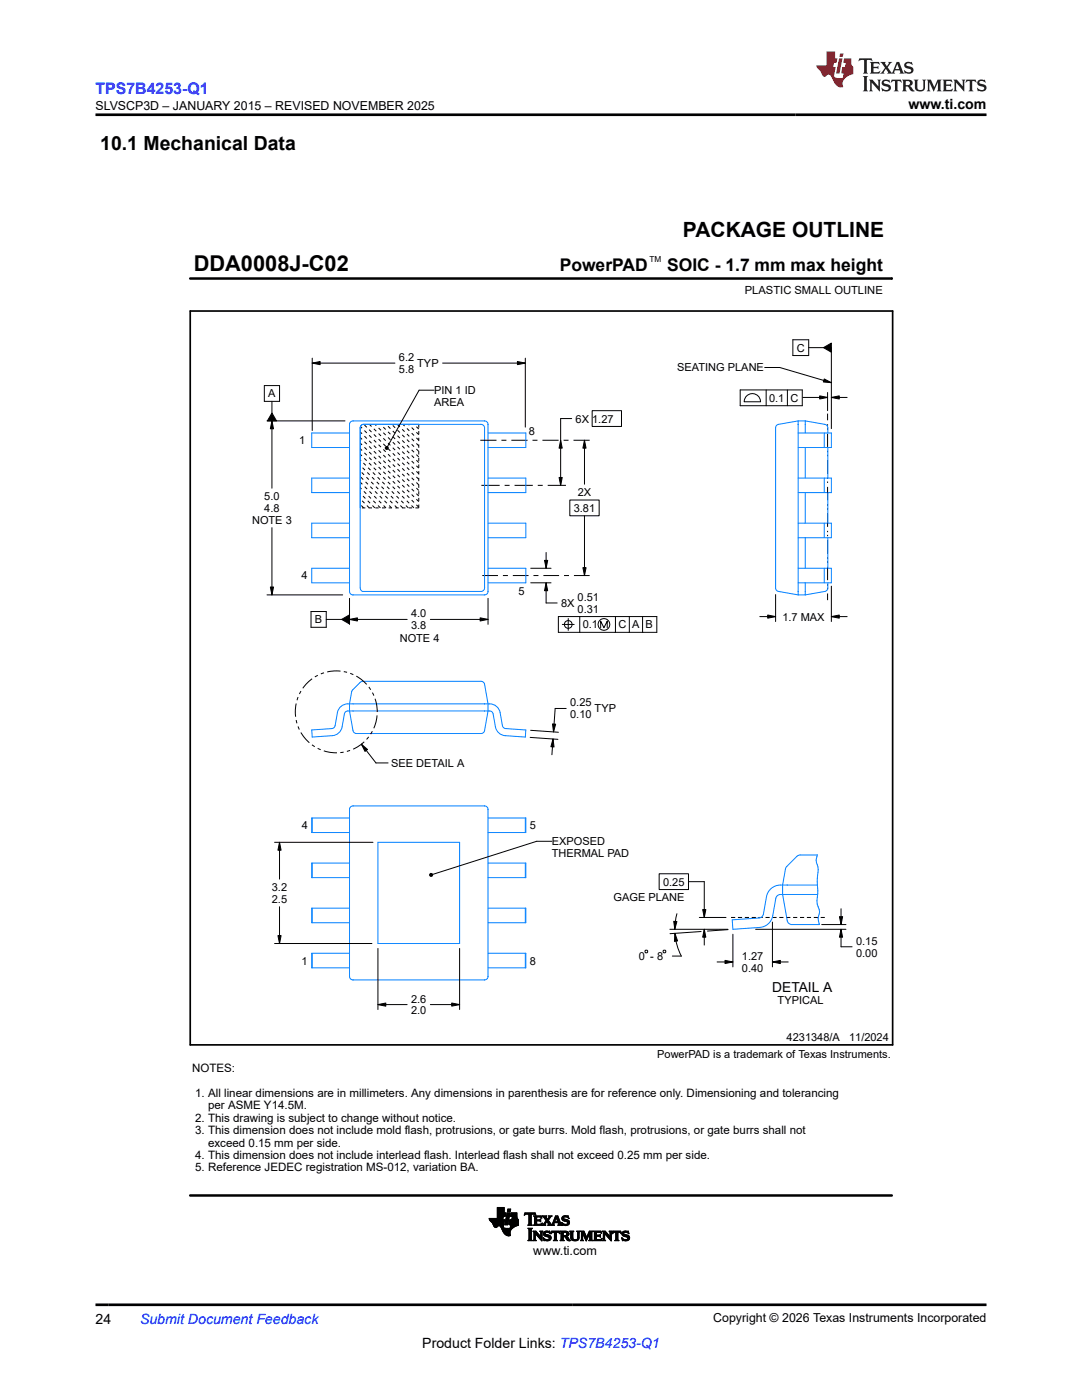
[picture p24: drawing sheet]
<svg xmlns="http://www.w3.org/2000/svg" width="216mm" height="279mm" viewBox="0 0 216 279" stroke-linecap="round" stroke-linejoin="round" font-family="sans-serif">
<defs><g id="words">
<text font-size="4.4" x="38.7" y="54">DDA0008J-C02</text>
<text font-size="4.2" x="136.3" y="47.3">PACKAGE OUTLINE</text>
<text font-size="3.9" x="20" y="29.9">10.1 Mechanical Data</text>
<g font-size="3.5">
<text x="111.7" y="54">PowerPAD</text>
<text x="133.1" y="54">SOIC - 1.7 mm max height</text>
</g>
<text font-size="3.2" fill="#00f" x="19" y="18.7">TPS7B4253-Q1</text>
<g font-size="2.8">
<text x="181.3" y="21.8">www.ti.com</text>
<text x="19" y="264.2">24</text>
<text x="84.3" y="269">Product Folder Links: TPS7B4253-Q1</text>
</g>
<text font-size="2.8" fill="#00f" x="27.9" y="264.2">Submit Document Feedback</text>
<text font-size="2.7" x="154.1" y="198">DETAIL A</text>
<g font-size="2.5">
<text x="19" y="21.9">SLVSCP3D – JANUARY 2015 – REVISED NOVEMBER 2025</text>
<text x="106.4" y="250.4">www.ti.com</text>
<text x="142.3" y="263.9">Copyright © 2026 Texas Instruments Incorporated</text>
</g>
<g font-size="2.3">
<text x="38.3" y="213.9">NOTES:</text>
<text x="39" y="218.9">1. All linear dimensions are in millimeters. Any dimensions in parenthesis are for reference only. Dimensioning and tolerancing</text>
<text x="41.5" y="221.4">per ASME Y14.5M.</text>
<text x="39" y="223.9">2. This drawing is subject to change without notice.</text>
<text x="39" y="226.3">3. This dimension does not include mold flash, protrusions, or gate burrs. Mold flash, protrusions, or gate burrs shall not</text>
<text x="39" y="233.8">5. Reference JEDEC registration MS-012, variation BA.</text>
<text x="39" y="231.3">4. This dimension does not include interlead flash. Interlead flash shall not exceed 0.25 mm per side.</text>
<text x="41.5" y="228.8">exceed 0.15 mm per side.</text>
</g>
<g font-size="2.2">
<text x="148.6" y="58.7">PLASTIC SMALL OUTLINE</text>
<text x="159" y="70.2">C</text>
<text x="79.6" y="72.1">6.2</text>
<text x="79.6" y="74.4">5.8</text>
<text x="83.3" y="73.3">TYP</text>
<text x="135.1" y="74.1">SEATING PLANE</text>
<text x="53.5" y="79.3">A</text>
<text x="86.6" y="78.7">PIN 1 ID</text>
<text x="86.6" y="81">AREA</text>
<text x="153.5" y="80.2">0.1</text>
<text x="157.7" y="80.2">C</text>
<text x="59.7" y="88.5">1</text>
<text x="105.5" y="86.9">8</text>
<text x="114.9" y="84.3">6X</text>
<text x="118.2" y="84.3">1.27</text>
<text x="52.7" y="99.8">5.0</text>
<text x="115.3" y="99">2X</text>
<text x="50.3" y="104.5">NOTE 3</text>
<text x="52.7" y="102.2">4.8</text>
<text x="114.5" y="102.1">3.81</text>
<text x="60.1" y="115.6">4</text>
<text x="103.5" y="118.7">5</text>
<text x="115.3" y="119.9">0.51</text>
<text x="62.8" y="124.4">B</text>
<text x="82" y="123.2">4.0</text>
<text x="82" y="125.6">3.8</text>
<text x="112" y="121.1">8X</text>
<text x="115.3" y="122.3">0.31</text>
<text x="116.3" y="125.4">0.1</text>
<text x="123.4" y="125.4">C</text>
<text x="126.2" y="125.4">A</text>
<text x="128.8" y="125.4">B</text>
<text x="156.1" y="123.8">1.7 MAX</text>
<text x="79.8" y="128.2">NOTE 4</text>
<text x="113.8" y="141">0.25</text>
<text x="113.8" y="143.4">0.10</text>
<text x="118.7" y="142.2">TYP</text>
<text x="78.1" y="153.1">SEE DETAIL A</text>
<text x="60.2" y="165.5">4</text>
<text x="105.8" y="165.4">5</text>
<text x="110.1" y="168.7">EXPOSED</text>
<text x="110.1" y="171">THERMAL PAD</text>
<text x="54.2" y="177.8">3.2</text>
<text x="122.4" y="179.9">GAGE PLANE</text>
<text x="132.3" y="176.7">0.25</text>
<text x="54.2" y="180.2">2.5</text>
<text x="127.5" y="191.6">0 - 8</text>
<text x="148" y="191.6">1.27</text>
<text x="170.8" y="188.6">0.15</text>
<text x="170.8" y="190.9">0.00</text>
<text x="60.2" y="192.5">1</text>
<text x="105.7" y="192.5">8</text>
<text x="148" y="193.9">0.40</text>
<text x="82" y="200.1">2.6</text>
<text x="82" y="202.5">2.0</text>
<text x="155.2" y="200.4">TYPICAL</text>
<text x="157" y="207.7">4231348/A</text>
<text x="169.4" y="207.7">11/2024</text>
<text x="131.1" y="211.2">PowerPAD is a trademark of Texas Instruments.</text>
</g>
<text font-size="1.6" x="129.6" y="52.3">TM</text>
</g></defs>
<g fill="none" stroke="#0080ff" stroke-width=".2">
<path d="M69.7 84.7h.1M69.7 86.4h-7.5v2.9h7.5M69.7 95.4h-7.5v2.9h7.5M69.7 84.7v33.3M70.4 84l-.5 .2-.2 .5M70.4 84h.1M70.4 84h26.3M72.1 84.9l.3-.2h23.6l.6 .3 .1 .4v32l-.3 .5-.4 .1h-23.6l-.3-.2-.2-.5v-31.9zM72.6 84.7l-.5 .2-.2 .5M96.7 84h.1M96.7 84l.5 .2 .2 .5M97.4 84.7h.1"/>
<path d="M97.4 95.4h7.5v2.9h-7.5M97.4 86.4h7.5v2.9h-7.5M97.4 84.7v33.3M159.3 84l-4 .7a.71 .71 0 0 0-.5 .7v31.9a.71 .71 0 0 0 .5 .7l4 .7M159.3 84.7h.1M159.3 95.4h6.6v2.9h-6.6M159.3 86.4h6.6v2.9h-6.6M159.3 84h1.4M159.3 84v34.7M160.7 84l3.9 .7a.71 .71 0 0 1 .6 .7v1M160.7 84v2.4M160.7 89.3v6.1"/>
<path d="M160.7 98.3v6.1M164.5 86.4v2.9M164.5 95.4v2.9M165.2 89.3v6.1M165.2 98.3v6.1M69.7 118h.1M69.7 104.4h-7.5v2.9h7.5M69.7 113.4h-7.5v2.9h7.5M69.7 118l.3 .5 .4 .2M70.4 118.7h.1M70.4 118.7h26.3M96.7 118.7h.1"/>
<path d="M97.4 118h.1M97.4 118l-.2 .5-.5 .2M97.4 113.4h7.5v2.9h-7.5M97.4 104.4h7.5v2.9h-7.5M159.3 118h.1M159.3 118.7h1.4M159.3 113.4h6.6v2.9h-6.6M159.3 104.4h6.6v2.9h-6.6M160.7 107.3v6.1M160.7 116.3v2.4M164.5 104.4v2.9M164.5 113.4v2.9"/>
<path d="M165.2 116.3v1a.71 .71 0 0 1-.6 .7l-3.9 .7M165.2 107.3v6.1M70.4 137.7l1.5-1.5 .5-.2h23.6a.71 .71 0 0 1 .7 .6 14.5 14.5 0 0 1-.3 9.6l-.4 .2h-24.9a.71 .71 0 0 1-.7-.6l-.7-3.9v-1.4l.5-2.4zM62.2 145.7l4-.3a.71 .71 0 0 0 .7-.6l.4-2.6a2.13 2.13 0 0 1 2.1-1.7h28.3a2.13 2.13 0 0 1 2.1 1.7l.5 2.6a.71 .71 0 0 0 .6 .6l4 .3-.1 1.4-4-.3a2.13 2.13 0 0 1-1.9-1.7l-.5-2.6a.71 .71 0 0 0-.7-.6h-28.3a.71 .71 0 0 0-.7 .6l-.4 2.6a2.13 2.13 0 0 1-2 1.7l-4 .3zM70.4 140.5h.1M96.7 140.5h.1M62.2 163.2v3h7.5M62.2 163.2h7.5M62.3 163.2v3M62.3 172.2v3M69.7 172.2h-7.5v3h7.5M69.9 161.1l.5-.3h26.3l.6 .4 .1 .3v33.4l-.3 .5-.4 .2h-26.3l-.5-.4-.2-.3v-33.4z"/>
<path d="M75.4 168.1h16.3v20.2h-16.3zM97.4 163.2h7.5v3h-7.5M97.4 172.2h7.5v3h-7.5M104.8 163.2v3M104.8 172.2v3M157.1 176.6h.1M163.1 176.6h-7.4a2.84 2.84 0 0 0-2.8 2.4l-.6 3.4a.94 .94 0 0 1-.8 .8l-5.4 .4 .1 1.9 5.4-.4a2.83 2.83 0 0 0 2.6-2.3l.6-3.5a.95 .95 0 0 1 .9-.8h7.5M163.1 176.6v-1.9a4.8 4.8 0 0 0-.3-3l.3-1.1-3.7 .1-.4 .2-2.1 2.2a10.4 10.4 0 0 0-.7 5.4l.9 5.2a.94 .94 0 0 0 .9 .8h5.5v-.2a2.87 2.87 0 0 1 0-2.3v-.5a4 4 0 0 1-.3-3.1l-.1-1.2M163.1 176.6v.6M62.3 181.2v3M62.3 190.2v3M69.7 181.2h-7.5v3h7.5"/>
<path d="M69.7 190.2h-7.5v3h7.5M97.4 181.2h7.5v3h-7.5M97.4 190.2h7.5v3h-7.5M104.8 181.2v3M104.8 190.2v3"/>
</g>
<g fill="none" stroke="#000" stroke-width=".2" stroke-dasharray=".7 .7" stroke-linecap="butt">
<path d="M83.6 99l-11.7-11.7M83.6 97.9l-11.7-11.7M83.6 96.8l-11.7-11.7M83.6 95.7l-11-11M83.6 94.5l-9.9-9.8M83.6 93.4l-8.8-8.7M83.6 92.3l-7.7-7.6M83.6 91.2l-6.6-6.5M83.6 90.1l-5.4-5.4M83.6 89l-4.3-4.3M83.6 87.9l-3.2-3.2M83.6 86.7l-2.1-2"/>
<path d="M83.6 85.6l-1-.9M72.6 101.4l-.7-.7M73.7 101.4l-1.8-1.8M74.8 101.4l-2.9-3M75.9 101.4l-4-4.1M77 101.4l-5.1-5.2M78.1 101.4l-6.2-6.3M79.2 101.4l-7.3-7.4M80.4 101.4l-8.5-8.5M81.5 101.4l-9.6-9.6M82.6 101.4l-10.7-10.8M83.6 101.4v-16.7"/>
<path d="M83.6 101.2l-11.7-11.7M83.6 100.1l-11.7-11.7M83.6 101.4h-11.7"/>
</g>
<g fill="none" stroke="#000" stroke-width=".2">
<path d="M37.9 55.6h140.1M178 55.4v.4M52.7 77h3.1v3.1h-3.1zM62.3 72.5l1.6-.3v.6zM62.3 71.5v14.4M62.3 72.5h16.5M86.6 77.9h-3l-6.3 11.2M88.3 72.5h16.5M103.2 72.1l1.6 .4-1.6 .3zM104.8 71.5v13.7M147.7 77.8h12.4v3.2h-12.4zM149.1 78.9a1.64 1.64 0 0 1 1.8-.2 1.64 1.64 0 0 1 .9 1.5h-3.3l.1-.5z"/>
<path d="M152.6 73.3h3l10.3 3.1M152.9 77.8v3.2M157.1 77.8v3.2M158.2 67.8h3.2v3.2h-3.2zM160.2 79.3h4.9M161.4 69.4h2.9M163.6 79l1.5 .3-1.5 .3zM164.3 69.4l1.6-.9v1.8zM164.5 75.6l1.4 .8-1.6-.2zM165.1 78.3v3.7M165.9 79.3l1.6-.3v.6zM165.9 69.4v16.1"/>
<path d="M165.9 79.3h3.1M53.3 84h15.5M54.3 84l.3 1.6h-.7zM54.3 80.1v2.3M54.3 84v13.4M54.3 82.4l.9 1.6h-1.8zM76.9 89.3l.2-.2 .3 .1 .1 .2-.1 .2-.3 .1-.2-.2zM95.8 87.9h3.3M96.1 96.9h3.6M100.1 87.9h.9M100.7 96.9h1M102 87.9h3.3"/>
<path d="M102.7 96.9h3.6M106.3 87.9h.9M107.3 96.9h1M108.2 87.9h3.3M109.3 96.9h3.6M111.6 95.3h.6l-.3 1.6zM111.9 87.9l.3 1.5h-.6zM112.5 87.9h.9M113.7 99.8h5.9v3.1h-5.9zM114.1 83.5h-2.2v13.4M114.4 87.9h3.3M116.6 87.9l.3 1.5h-.6z"/>
<path d="M116.6 87.9v8.7M118.2 82h5.8v3.1h-5.8zM165.1 82.5v1.4M165.1 84.7v.2M165.1 85.5v.2M165.1 86.5v2.7M165.1 90v.3M165.1 90.8v.3M165.1 91.9v2.6M165.1 95.3v.3M165.1 96.1v.3M165.1 97.2v2.6"/>
<path d="M53.3 118.7h15.1M53.9 117.2h.7l-.3 1.5zM54.3 105.3v13.4M69.7 119.4v5.2M96.2 114.9h3.2M97.4 119.4v5.2M100.4 114.9h.9M102.3 114.9h3.2M105.9 116.3h4.1M105.9 113.4h4.1M106.5 114.9h.9M108.4 114.9h3.2"/>
<path d="M108.7 111.8h.6l-.3 1.6zM109 116.3l.3 1.6h-.6zM109 116.3v4h2.2M109 110.3v3.1M112.5 114.9h1M114.5 114.9h3.2M116.3 113.3h.6l-.3 1.6zM116.6 102.9v12M154.8 118.7v5.3M165.1 100.6v.3M165.1 101.4v.3M165.1 102.5v2.6"/>
<path d="M165.1 105.9v.3M165.1 106.7v.3M165.1 107.8v2.7M165.1 111.3v.2M165.1 112.1v.2M165.1 113.1v2.7M165.1 116.6v.2M165.1 117.4v.2M165.1 118.4v1.4M165.9 117v7M62.1 122h3v3.2h-3zM65.1 123.6h3.1"/>
<path d="M68.2 123.6l1.5-.9v1.8zM69.7 123.6l1.6-.3v.6zM69.7 123.6h11.5M85.9 123.6h11.5M95.8 123.3l1.6 .3-1.6 .3zM111.4 123h19.7v3.2h-19.7zM112.2 124.6h2.4M113.4 123.4v2.4M115.7 123v3.2M119.9 125.3v-1.3l.6 1.3 .7-1.3v1.3M122.8 123v3.2M125.6 123v3.2"/>
<path d="M128.2 123v3.2M151.6 123.1h3.2M153.2 122.7l1.6 .4-1.6 .3zM165.9 123.1l1.6-.4v.7zM165.9 123.1h3.1M72.1 148.5l1.2 1.1-.5 .4zM72.1 148.5l2.9 3.8h2.4M105.8 147.2l5.5 .4M105.9 145.8l5.5 .3M110.2 144.5h.7l-.5 1.6zM110.3 147.5l.3 1.6-.7-.1zM110.3 147.5l-.2 3.1"/>
<path d="M113 141.4h-2.2l-.4 4.7M54.8 168.1h19.6M55.8 168.1l.3 1.6h-.6zM55.8 168.1v7.3M85.7 174.5l.3-.2 .2 .1 .1 .2-.1 .3h-.2l-.3-.2zM110.1 167.9h-3l-20.8 6.6M131.5 174.4h5.9v3.1h-5.9zM137.4 176h3.1v7.1M54.8 188.3h19.4M55.5 186.7h.6l-.3 1.6zM55.8 181v7.3M75.4 189.3v12.2"/>
<path d="M91.7 189.3v12.2M128.8 189.6l.4 .2-.1 .4-.4-.2zM132.3 189.8l.4-.2 .1 .4-.3 .2zM133.7 185.5h11.6M134.4 183.9h.7l-.5 1.6zM134.7 186.3l.5 1.5-.6 .1zM134.7 186.3l.3 2 1 2.5h-1.8M135.1 182.4l-.3 1.5-.2 1.6M139.5 183.1h5.4M139.9 185.9l-6.2 .4M140.2 181.5h.6l-.3 1.6zM140.5 185.5l.3 1.5h-.6z"/>
<path d="M140.5 185.5v3.1M143.1 192h3.1M144.7 191.7l1.5 .3-1.5 .3zM145.3 185.5l-4.1 .3M145.9 183.1h.8M146.2 186.4v6.6M147.2 183.1h.9M148.6 183.1h.9M150 183.1h.8M150.8 185.5h18M151.4 183.1h.8M152.8 183.1h.8"/>
<path d="M154.1 183.1h.9M154.1 192l1.6-.3v.6zM154.1 192h3.2M154.1 184v9M155.5 183.1h.8M156.9 183.1h.8M158.3 183.1h.8M159.6 183.1h.9M161 183.1h.8M162.4 183.1h.8M163.8 183.1h.8M164 184.5h4.8"/>
<path d="M167.5 182.9h.6l-.3 1.6zM167.8 185.5l.3 1.5h-.6zM167.8 185.5v3.5h2.2M167.8 181.4v3.1M75.4 200.5l1.6-.3v.6zM75.4 200.5h5.8M85.9 200.5h5.8M90.1 200.2l1.6 .3-1.6 .3zM97.6 243.3h2.7M97.7 243.4h2.6M97.7 243.5l3-.1-.3 1.2M97.7 243.5h3"/>
<path d="M97.8 243.6h2.9M97.8 243.6h2.8M97.9 243.7h2.7M97.9 243.8h2.7M98 243.8h2.6M98.1 243.9h2.5M98.1 244h2.5M98.2 244h2.4M98.3 244.1h2.3M98.3 244.1h2.2M98.3 244.2h2.2M98.3 244.2l.3 .6 .3 .2"/>
<path d="M98.4 244.3h2.1M98.4 244.4h2.1M98.4 244.5h2.1M98.5 244.5h2M98.5 244.6h2M98.5 244.6h.9M98.6 244.7h.7M98.6 244.8h.7M98.6 244.8h.6M98.7 244.9h.4M98.8 245h.3M98.9 245l.5-.4 .3 .1 .7 1.2"/>
<path d="M99.2 243.1h1.1M99.2 243.1h1.2M99.2 243h1.2M99.2 242.9h1.2M99.2 242.8h1.2M99.2 242l1.8 .1-.2 .7h-1.6M99.2 242.7h1.6M99.2 242.6h1.6M99.2 242.6h1.7M99.2 242.5h1.7M99.2 242.4h1.7M99.2 242.3h1.7"/>
<path d="M99.2 242.2h1.7M99.2 242.1h1.7M99.2 242.1h1.8M99.2 242h1.4M99.2 241.9h1.4M99.2 241.8h1.4M99.2 241.7h1.4M99.2 241.6h1.4M99.2 241.5h1.4M99.2 241.4h1.4M99.2 241.3h1.4M99.2 241.2h1.4"/>
<path d="M99.2 241.1h1.4M99.2 241h1.4M99.7 244.6h.7M99.8 244.7h.6M99.9 244.8h.5M99.9 244.9h.5M100 245h.5M100 245.1h.6M100.1 245.1h.9M100.1 245.2h2.1M100.1 245.3h2M100.2 245.3h1.8"/>
<path d="M100.2 245.4h1.8M100.2 245.5h1.7M100.3 245.5h1.6M100.3 245.6h1.6M100.3 245.6h1.5M100.3 243.2h-2.7l.1 .4 .6 .6M100.3 245.7h1.5M100.4 245.8h1.4M100.4 242.8l-.1 .6M100.4 245.9l.7 .7 .8-.1h-.9M100.4 244.6l.1 .4 .2 .1h1.5M100.4 245.9h1.4"/>
<path d="M100.5 246h1.3M100.6 246.1h1.2M100.6 242.1v-1.1h-1.4v2.2M100.7 246.2h1.1M100.7 246.3h1.1M100.7 244.4h.6M100.8 244.3h.5M100.8 244.2h.5M100.8 246.3h1M100.8 244.1h.5M100.8 244.1h.6M100.8 244h.6"/>
<path d="M100.8 243.9h.6M100.9 243.8h.5M100.9 246.4h.9M100.9 243.7h.5M100.9 243.6h.5M100.9 243.6h.6M100.9 243.5h.6M100.9 243.4h.6M100.9 246.5h.9M101 243.3h.5M101 243.2h.5M101 243.1h.5"/>
<path d="M101 243.1h.6M101 243h.6M101 242.9h.6M101.1 242.8h.5M101.1 242.7h.5M101.1 242.6h.5M101.1 242.6h.6M101.1 242.5h.6M101.1 242.4h.6M101.2 242.3h.5M101.2 242.2h.5M101.2 242.1h.5"/>
<path d="M101.2 242.1h.6l-.5 2.4h-.6zM101.3 241.8h.5M101.3 241.7h.5M101.3 241.6h.5M101.3 241.5h.6M101.3 241.4h.6M101.3 241.3h.6M101.4 241.3h.5l-.1 .5h-.6zM101.5 246.6h.1M101.6 244.3h1.9M101.6 244.2v.2h.3M101.6 244.2h1.8"/>
<path d="M101.6 244.4h1.8M101.6 244.1h1.9M101.6 244.1v.1M101.6 244.1h1.8M101.6 244h1.8M101.6 244h1.9M101.6 243.9h1.9M101.6 243.8h1.8M101.7 243.8h1.7M101.7 243.7h1.8M101.7 243.6h1.8M101.7 243.5h1.7"/>
<path d="M101.8 246l.1 .6h-.7M101.8 245.1h.5M101.8 245h.6M101.8 245h.7M101.8 244.9h.8M101.8 244.8h.9M101.9 244.8h.9M101.9 242.7h1.2M101.9 244.7h1M101.9 242.6h1.2M101.9 244.6h1.2M101.9 244.6h1.4"/>
<path d="M101.9 242.5h1.2M101.9 244.5h1.5M101.9 244.5l-.1 .7M101.9 242.4h1.2M101.9 242.3h1.2M102 242.3h1.1M102 242.2h1.1M102 242.1h1.1M102.1 243.4h1.3M102.1 243.3h1.3M102.2 243.3h1.1M102.2 243.2h1.1"/>
<path d="M102.2 243.1h1M102.2 243h1M102.2 242.9h.9M102.2 242.8h.9M102.3 242.8l-.2 .6M102.4 245l-.5 .5-.1 .5M103.1 242.8h-1.2l.1-.7h1.1v.9l.4 .4v1.1M103.4 244.5l-1 .5M103.4 243.5h-1.7l-.1 .6M104.6 242.5h.1M104.6 242.4h.2M104.7 242.3h2.2"/>
<path d="M104.7 242.2h2.1M104.7 242.1h2.1M105.4 244.5h.8M105.4 247.6h.8M105.4 245.2h.8M105.5 247.5h.6M105.5 244.4h.5M105.5 242.4h.5M105.5 245.3h.5M105.5 244.3h.5M105.5 242.4l-.4-.1-.5 .2 .2-.4h2l.1 .4-.5-.2h-.4v.1M105.5 244.2l-.2 .3"/>
<path d="M105.5 244.2h.5M105.5 244.1h.5M105.5 244h.5M105.5 243.9h.5M105.5 243.8h.5M105.5 243.7h.5M105.5 243.6h.5M105.5 243.5h.5M105.5 243.4h.5M105.5 243.3h.5M105.5 243.2h.5M105.5 243.1h.5"/>
<path d="M105.5 243h.5M105.5 242.9h.5M105.5 242.8h.5M105.5 242.7h.5M105.5 242.6h.5M105.5 242.5h.5M105.5 242.4v1.8M105.6 247.4h.4M105.6 245.4h.4M105.6 247.3l-.2 .3h.8l-.2-.3h-.4v-2l-.2-.2h.8l-.2 .2v2M105.6 247.2h.4M105.6 247.1h.4"/>
<path d="M105.6 247h.4M105.6 246.9h.4M105.6 246.8h.4M105.6 246.7h.4M105.6 246.6h.4M105.6 246.5h.4M105.6 246.4h.4M105.6 246.3h.4M105.6 246.2h.4M105.6 246.1h.4M105.6 246h.4M105.6 245.9h.4"/>
<path d="M105.6 245.8h.4M105.6 245.7h.4M105.6 245.6h.4M105.6 245.5h.4M106 244.2l.2 .3M106 242.4v1.8M106.4 247.6h.6M106.4 245.7h.5M106.5 245.8h.5M106.5 244.5h1.6M106.5 247.5h.4M106.5 245.9h.6"/>
<path d="M106.5 247.4h.3M106.6 242.7h1.4M106.6 247.2h.2M106.6 247.1h.2M106.6 247h.2M106.6 246.9h.2M106.6 246.8h.2M106.6 246.7h.2M106.6 246.6h.2M106.6 246.5h.2M106.6 246.4h.2M106.6 246.3h.2"/>
<path d="M106.6 246.2h.7M106.6 246.1h.7M106.6 246h.6M106.6 244.4h1.5M106.7 242.8h1.3M106.7 244.3h.4M106.7 242.9h.4M106.7 244.2l-.2 .3M106.7 243.4h1l.2-.1v.5l-.2-.1h-.6v.6h.8l.3-.2-.2 .5-1.5-.1M106.7 244.2h.4M106.7 244.1h.4M106.7 244h.4"/>
<path d="M106.7 243.9h.4M106.7 243.8h.4M106.7 243.7h.4M106.7 243.6h1.2M106.7 243.5h1.2M106.7 243.3h.4M106.7 243.2h.4M106.7 243.1h.4M106.7 243h.4M106.7 242.4h.2M106.8 247.3v-1.1l1.4 1.4v-1.7l.1-.2h-.6l.2 .2v.9l-1-1.1h-.5l.2 .2v1.5l-.2 .2h.6l-.2-.3h-.2M106.8 242.5h.1"/>
<path d="M106.9 246.3h.5M106.9 246.3h.6M107 246.4h.6M107.1 243l.6-.1 .4 .2M107.1 243v.4M107.1 246.5h.5M107.2 246.6h.5M107.3 246.7h.5M107.3 246.8h.9M107.4 246.9h.8M107.5 247h.7M107.6 247h.6"/>
<path d="M107.6 247.1h.6M107.7 243.4h.2M107.7 247.2h.5M107.7 245.7h.6M107.7 243.7h.2M107.8 244.3h.3M107.8 247.3h.4M107.8 243.3h.1M107.8 243.8h.1M107.8 242.9h.3M107.8 245.8h.4M107.9 247.4h.3"/>
<path d="M107.9 245.9h.3M107.9 246h.3M107.9 246.7h.3M107.9 246.6h.3M107.9 246.5h.3M107.9 246.4h.3M107.9 246.3h.3M107.9 246.2h.3M107.9 246.1h.3M108 247.5h.2M108 243h.1M108 244.2h.2"/>
<path d="M108 247.6h.2M108.1 243.1h.1M108.1 243.1l-.1-.5h-1.5l.2 .2v1.4M108.1 244.1h.1M108.2 244.5h.7M108.3 242.7h.7M108.4 244.4h.3M108.4 242.8h.6M108.4 247.1h.2M108.4 247.2h.3M108.4 246.2l.2 .4 .9 .3 .1 .2M108.4 246.3h.4"/>
<path d="M108.4 246.2h.4M108.4 246.3h.5M108.5 247.3h.3M108.5 246.1h.3M108.5 244.3h.3M108.5 246.4h.8M108.5 242.9h.5M108.5 247.4h.6M108.5 246h.4M108.5 247.5h1.3M108.5 246.5h1.1M108.5 244.2l.3 .1 .1 .2"/>
<path d="M108.5 247.6h.1M108.5 243h.5M108.6 245.9h1.2M108.6 244.1h.3M108.6 246.6h1.2M108.6 243.1h.5M108.7 245.8h1M108.7 244h.2M108.7 243.2h.5M108.7 244h.3M108.7 246.7h1.2M108.7 243.3h.5"/>
<path d="M108.8 243.9h.2M108.8 243.3h.7M108.8 244.3l.3-.5 .4 .5-.2 .2M108.8 247.6h.8M108.8 245.7h.6M108.8 243.8h.8M108.8 243.4h.7M108.9 243.7h.6M108.9 243.5h.5M109 243.6h.5M109 243.6l-.5 .7-.3 .2M109 246.8h.9"/>
<path d="M109.2 243.9h.5M109.2 244h.5M109.3 247.4h.5M109.3 244h.5M109.3 244.5l1.3 .1zM109.3 243.3h.3M109.4 244.1h.4M109.4 246.9h.5M109.4 243.2h.3M109.4 243.5l.5 .8M109.4 244.2h.5M109.5 243.1h.2"/>
<path d="M109.5 246h.3M109.5 244.3h.5M109.5 244.4h.5M109.5 247.3h.4M109.5 243h.3M109.5 247h.5M109.6 242.7h.5M109.6 247.2h.3M109.6 242.9h.3M109.6 247h.4M109.6 247.1l-.1 .2-.4 .1-.7-.4 .1 .6 .2-.1 .5 .2M109.6 247.1h.4"/>
<path d="M109.6 245.7h.1M109.6 242.8h.3M109.6 246.1h.2M109.7 246.2h.1M109.8 246.2l-.6-.3-.4 .2 .2 .3 .8 .2 .2 .4M109.8 246.2l-.1-.5h-.6l-.5 .1-.2 .4M109.9 244.3l.2 .1 .1-.1 .7-1.7h.4l.6 1.7 .2 .2M109.9 246.2l.2-.5h1.5l.1 .5M109.9 246.2h.1M110 246.1h.1M110 247l-.2 .5-.6 .1M110 246h.2"/>
<path d="M110 245.9h1.7M110 245.8h1.6M110.1 245.7h1.5M110.1 244.4h.4M110.1 242.7l-.7 .8M110.2 242.7l-.7-.1 .1 .2-.3 .6-.3-.5 .1-.3h-.9l.8 1M110.2 244.3h.3M110.2 244.2h.3M110.3 244.1h.2M110.3 244h1.5M110.4 244h1.4M110.4 243.9h1.4"/>
<path d="M110.4 247.6h.8M110.4 243.8h1.3M110.5 243.7h.2M110.5 243.6h.2M110.5 244.2l.1 .3M110.5 243.5h.3M110.6 243.4h.2M110.6 247.5h.5M110.6 244l-.1 .2M110.6 243.3h.2M110.6 246.1v-.2l-.3 .1-.4 .2M110.6 247.4h.4"/>
<path d="M110.6 246h.4M110.6 246.1v1.3l-.2 .2h.8l-.2-.3h-.4M110.6 247.2h.4M110.6 247.1h.4M110.6 247h.4M110.6 246.9h.4M110.6 246.8h.4M110.6 246.7h.4M110.6 246.6h.4M110.6 246.5h.4M110.6 246.4h.4M110.6 246.3h.4"/>
<path d="M110.6 246.2h.4M110.6 246.1h.4M110.6 243.3h.3M110.7 243.2h.2M110.7 243.8l.3-.8 .3 .8M110.7 243.1h.2M110.7 243h.7M110.8 242.9h.6M110.8 242.8h.6M110.8 242.7h.5M111 243.1h.5M111.1 243.2h.4"/>
<path d="M111.1 243.3h.4M111.1 243.3h.5M111.2 243.4h.4M111.2 243.5h.4M111.2 243.6h.5M111.2 243.7h.5M111.3 244.5h.8M111.4 244v.2M111.4 244.1h.5M111.4 244.2h.5M111.4 244.2l-.1 .3M111.5 246h.2"/>
<path d="M111.5 244.4h.5M111.5 244.3h.4M111.6 246.1h.1M111.7 246.2h.1M111.7 246.2l-.3-.2h-.4v1.3M111.8 247.6h.8M111.8 245.7h1.2M111.9 245.8h1.4M111.9 247.5h.5M112 245.9h1.4M112 247.4h.4M112 246v1.4l-.2 .2h.8l-.2-.3h-.4"/>
<path d="M112 247.2h.4M112 247.1h.4M112 247h.4M112 246.9h.4M112 246.8h1.1M112 246.7h1.2M112 246.6h1.4M112 246.5h.4M112 246.4h.4M112 246.3h.4M112 246.2h.4M112 246.1h.4"/>
<path d="M112 246h.4M112 246l-.2-.3h1.2l.4 .2 .1 .3M112.1 244h.1M112.1 244.1h.2M112.1 243.2l.2 .4 .9 .3 .1 .2M112.1 243.2h.4M112.1 243.3h.4M112.1 243.1h.4M112.1 244.2h.3M112.1 243.3h.7M112.1 243h.4M112.2 244.3h.4"/>
<path d="M112.2 243.4h1M112.2 244.4h1.3M112.2 242.9h.4M112.2 244.5h.1M112.2 243.5h1.2M112.2 242.8h1.2M112.4 243.6h1.1M112.4 242.7h1M112.4 246.1v-.2l.5 .1 .2 .2M112.4 246.1v.5h.5l.2-.3M112.4 244.5h.9M112.5 243.1v-.2h.4l.6 .3"/>
<path d="M112.5 243.1l.1 .2 .9 .3 .1 .4M112.6 243.7h1M112.6 242.6h.4M112.7 244.6h.3M112.8 246.9h.5M112.9 247h.4M112.9 247h.5M113 247.1h.4M113 243.8h.6M113 246h.5M113 246.5h.4M113 247.2h.5"/>
<path d="M113 247.2l.4 .4h.5M113 247.2l-.2-.3-.4-.1v.5M113 246.8l.4 .2M113 246.7h.1M113 247.3h.6M113 246.1h.5M113 246.4h.5M113.1 244.3h.4M113.1 246.3h.4M113.1 246.2h.4M113.1 242.9h.3M113.1 247.4h.5"/>
<path d="M113.2 247.5h.5M113.2 243.9h.4M113.2 244.2h.4M113.3 244h.3M113.3 244.1h.3M113.3 243h.2M113.3 247.6h.6M113.4 243.1h.1M113.4 247.1l.5 .5M113.5 243.2h.1M113.5 243.2l-.1-.6h-.6l-.5 .2-.2 .4M113.5 246.2l-.1 .4-.4 .1"/>
<path d="M113.6 244l-.3 .1-.1 .2h-.4l-.7-.3 .1 .6 .2-.1M113.6 244v.3l-.3 .2-.5 .1-.4-.1M113.7 245.7h.8M113.8 245.8h.6M113.9 245.9h.4M113.9 247h.4M113.9 246.9h.4M113.9 246.8h.4M113.9 246.7h.4M113.9 246.6h.4M113.9 246.5h.4M113.9 246.4h.4"/>
<path d="M113.9 246.3h.4M113.9 246.2h.4M113.9 246.1h.4M113.9 246h.4M113.9 247.1h.4M113.9 247.2h.4M114 247.3h.4M114 247.4h.6M114.1 247.5h1.2M114.3 247v-1.1l.2-.2h-.8l.2 .2v1.1M114.3 247l.1 .3 .3 .1 .5-.1 .1-.3M114.3 247.6h.9"/>
<path d="M115 247.4h.4M115.1 245.7h.6M115.2 247.3h.3M115.2 245.8h.4M115.2 247.2h.3M115.3 247.1h.2M115.3 245.9h.3M115.3 247h.2M115.3 247v-1.1l-.2-.2h.6l-.2 .2v1.1M115.3 246.9h.2M115.3 246.8h.2M115.3 246.7h.2"/>
<path d="M115.3 246.6h.2M115.3 246.5h.2M115.3 246.4h.2M115.3 246.3h.2M115.3 246.2h.2M115.3 246.1h.2M115.3 246h.2M115.5 247l-.2 .5-.6 .2-.6-.2-.2-.5M115.8 247.6h.6M115.8 245.7h.7M115.9 245.8h.7M116 247.5h.3"/>
<path d="M116 245.9h.6M116 247.4h.3M116 247.3h.3M116 247.2h.3M116 247.1h.3M116 247h.3M116 246.9h.3M116 246.8h.3M116 246.7h.3M116 246.6h.3M116 246.5h.3M116 246.4h.3"/>
<path d="M116 246.3h.3M116 246.2h.7M116 246.1h.7M116 246h.6M116.3 247.3v-1.2l.6 1.5 .8-1.5v1.3l-.2 .2h.8l-.2-.3h-.4M116.3 246.3h.5M116.4 246.3h.4M116.4 246.4h.4M116.4 246.5h.5M116.5 246.6h.4M116.5 246.7h.5M116.6 246.8h.4"/>
<path d="M116.6 246.9h.4M116.6 247h.7M116.7 247h.6M116.7 247.1h.5M116.8 247.2h.4M116.8 247.3h.3M116.8 247.4h.3M116.9 247.5h.2M116.9 247.6h.1M117.1 246.9h.2M117.1 246.8h.3M117.2 246.7h.2"/>
<path d="M117.2 246.6h.2M117.3 246.5h.2M117.3 246.4h.2M117.3 246.3h.3M117.4 246.3h.2M117.4 246.2h.7M117.4 246.1h.7M117.5 246h.6M117.5 247.6h.8M117.5 245.9h.6M117.6 245.8h.6M117.6 245.7h.7"/>
<path d="M117.6 247.5h.5M117.7 247.4h.4M117.7 247.2h.4M117.7 247.1h.4M117.7 247h.4M117.7 246.9h.4M117.7 246.8h.4M117.7 246.7h.4M117.7 246.6h.4M117.7 246.5h.4M117.7 246.4h.4M117.7 246.3h.4"/>
<path d="M118.1 247.3v-1.4l.2-.2h-.7l-.5 1.2-.6-1.2h-.7l.2 .2v1.5l-.2 .2h.6l-.1-.3M118.4 247.6h1.6M118.4 245.7h1.5M118.5 245.8h1.4M118.6 247.5h1.4M118.6 245.9h1.4M118.6 247.4h1.5M118.6 247.3h.4M118.6 246h.4M118.6 247.2h.4M118.6 247.1h.4M118.6 247h.4"/>
<path d="M118.6 246.9h.4M118.6 246.8h.4M118.6 246.7h1.2M118.6 246.6h1.2M118.6 246.5h1.2M118.6 246.4h.4M118.6 246.3h.4M118.6 246.2h.4M118.6 246.1h.4M119.5 246.5l.3-.2v.6l-.1-.2h-.7v.7h.2M119.7 246.8h.1M119.7 246.4h.1"/>
<path d="M119.8 246h.2M119.9 247.3h.2M119.9 246.1h.1M120 246.2h.1M120 246.2l-.1-.5h-1.5l.2 .2v1.4l-.2 .3h1.6l.1-.5M120 246.2l-.3-.2-.6-.1-.1 .6M120 247.2h.1M120.1 247.1l-.5 .3M120.1 247.1h.1M120.2 247.6h.6M120.2 245.7h.6M120.3 245.8h.6"/>
<path d="M120.3 247.5h.4M120.4 245.9h.5M120.4 247.4h.3M120.4 246h.6M120.4 247.2h.2M120.4 247.1h.2M120.4 247h.2M120.4 246.9h.2M120.4 246.8h.2M120.4 246.7h.2M120.4 246.6h.2M120.4 246.5h.2"/>
<path d="M120.4 246.4h.2M120.4 246.3h.2M120.4 246.2h.8M120.4 246.1h.7M120.6 246.2v1.1M120.7 246.2l1.3 1.4v-1.7l.2-.2h-.6l.1 .2v.9l-.9-1.1h-.6l.2 .2v1.4l-.2 .3h.6l-.2-.3h-.2M120.7 246.3h.5M120.8 246.3h.5M120.9 246.4h.5M120.9 246.5h.6M121 246.6h.6M121.1 246.7h.5"/>
<path d="M121.2 246.8h.8M121.2 246.9h.8M121.3 247h.7M121.4 247h.6M121.5 247.1h.5M121.6 247.2h.4M121.6 245.7h.6M121.6 247.3h.4M121.7 245.8h.4M121.7 247.4h.3M121.7 245.9h.3M121.7 246.7h.3"/>
<path d="M121.7 246.6h.3M121.7 246.5h.3M121.7 246.4h.3M121.7 246.3h.3M121.7 246.2h.3M121.7 246.1h.3M121.7 246h.3M121.8 247.5h.2M121.9 247.6h.1M122.2 246.2l.3-.2h.4v1.4l-.2 .2h.8l-.2-.3h-.4M122.2 246.2l.1-.5h1.6l.1 .5M122.2 246.2h.1"/>
<path d="M122.2 246.1h.2M122.2 246h.3M122.3 245.9h1.6M122.3 245.8h1.6M122.3 245.7h1.6M122.7 247.6h.8M122.8 247.5h.5M122.9 247.4h.4M122.9 246h.4M122.9 247.2h.4M122.9 247.1h.4M122.9 247h.4"/>
<path d="M122.9 246.9h.4M122.9 246.8h.4M122.9 246.7h.4M122.9 246.6h.4M122.9 246.5h.4M122.9 246.4h.4M122.9 246.3h.4M122.9 246.2h.4M122.9 246.1h.4M123.7 246h.2M123.8 246.1h.2M123.9 246.2h.1"/>
<path d="M124 246.2l-.4-.2h-.3v1.3M124.1 247.1h.1M124.1 247.2h.2M124.1 246.2l.2 .4 .9 .3 .1 .2M124.1 246.3h.4M124.1 246.2h.4M124.1 246.3h.5M124.1 247.3h.4M124.1 246.1h.4M124.1 246.4h.8M124.2 247.4h.6M124.2 246h.3"/>
<path d="M124.2 247.5h1.2M124.2 246.5h1.1M124.2 247.6h.1M124.2 245.9h1.2M124.3 246.6h1.1M124.3 245.8h1.1M124.4 246.7h1.1M124.5 247.6h.8M124.5 245.7h.6M124.7 246.8h.9M125 247.4h.5M125 246.9h.6"/>
<path d="M125.1 246h.3M125.2 247.3h.4M125.2 247h.4M125.2 247.2h.4M125.3 247h.3M125.3 247.1l-.1 .2-.4 .1-.7-.4 .1 .6 .2-.1 .5 .2M125.3 247.1h.3M125.3 245.7h.1M125.3 246.1h.2M125.4 246.2h.1M125.5 246.2l-.6-.3-.4 .2 .1 .3 .8 .2 .2 .4M125.5 246.2l-.1-.5h-.6l-.5 .1-.2 .4"/>
<path d="M125.6 247l-.2 .5-.5 .1"/>
<circle cx="113.4" cy="124.6" r=".78"/>
<circle cx="120.5" cy="124.6" r="1.17"/>
</g>
<g fill="#000">
<path d="M62.3 72.5l1.6-.3v.6zM103.2 72.1l1.6 .4-1.6 .3zM163.6 79l1.5 .3-1.5 .3zM164.3 69.4l1.6-.9v1.8zM165.9 79.3l1.6-.3v.6zM164.5 75.6l1.4 .8-1.6-.2zM54.3 84l.3 1.6h-.7zM54.3 82.4l.9 1.6h-1.8zM76.9 89.3l.2-.2 .3 .1 .1 .2-.1 .2-.3 .1-.2-.2zM111.9 87.9l.3 1.5h-.6zM111.6 95.3h.6l-.3 1.6zM116.6 87.9l.3 1.5h-.6z"/>
<path d="M53.9 117.2h.7l-.3 1.5zM108.7 111.8h.6l-.3 1.6zM109 116.3l.3 1.6h-.6zM116.3 113.3h.6l-.3 1.6zM68.2 123.6l1.5-.9v1.8zM69.7 123.6l1.6-.3v.6zM95.8 123.3l1.6 .3-1.6 .3zM153.2 122.7l1.6 .4-1.6 .3zM165.9 123.1l1.6-.4v.7zM72.1 148.5l1.2 1.1-.5 .4zM110.3 147.5l.3 1.6-.7-.1zM110.2 144.5h.7l-.5 1.6z"/>
<path d="M55.8 168.1l.3 1.6h-.6zM85.7 174.5l.3-.2 .2 .1 .1 .2-.1 .3h-.2l-.3-.2zM55.5 186.7h.6l-.3 1.6zM134.4 183.9h.7l-.5 1.6zM134.7 186.3l.5 1.5-.6 .1zM140.2 181.5h.6l-.3 1.6zM140.5 185.5l.3 1.5h-.6zM144.7 191.7l1.5 .3-1.5 .3zM154.1 192l1.6-.3v.6zM167.5 182.9h.6l-.3 1.6zM167.8 185.5l.3 1.5h-.6zM75.4 200.5l1.6-.3v.6z"/>
<path d="M90.1 200.2l1.6 .3-1.6 .3z"/>
</g>
<path d="M38 62.1h140.1v146.4h-140.1z" fill="none" stroke="#000" stroke-width=".34"/>
<path d="M37.9 55.6h140.1M37.9 238.6h140.1" fill="none" stroke="#000" stroke-width=".5"/>
<circle cx="67.1" cy="142.1" r="8.2" fill="none" stroke="#000" stroke-width=".2" stroke-dasharray="2.7 .7 .7 .7 .7 .7" stroke-linecap="butt"/>
<path d="M171.5 11.6l-.2 .6 .5-.2h.6v.1v2.2l-.2 .4h1l-.2-.4v-2.2v-.1h.5l.6 .2-.2-.6zM173.6 12.4l.2 .3v1.6l-.2 .4h1.9l.1-.6a1.08 1.08 0 0 1-1.3 .2v-.7h.6l.4 .2v-.7l-.4 .2h-.6v-.5l.2-.2a1 1 0 0 1 1 .3l-.1-.5zM175.7 12.4l.9 1.1-1 1.2h.9l-.2-.2 .5-.8 .4 .8-.2 .2h1.6l-.2-.2 .2-.5h.9l.1 .5-.1 .2h.9l-.2-.4-.8-1.9h-.5l-.9 2.1-.9-1.1 .9-1h-.8l.2 .2-.4 .6-.4-.6 .2-.2zM179 12.8l.4 1h-.7zM180.7 12.5a.65 .65 0 0 0-.2 .7 .65 .65 0 0 0 .6 .5l.6 .1 .1 .3a.79 .79 0 0 1-.7 .4 .79 .79 0 0 1-.7-.5l.1 .7 .2-.1a.93 .93 0 0 0 1.1 0 .93 .93 0 0 0 .4-.9 1.46 1.46 0 0 0-1.2-.6l-.1-.3a1.09 1.09 0 0 1 1.2 .2l-.2-.6-.1 .1-.5-.2zM172.2 15.2l.2 .4v2.2l-.2 .4h1l-.2-.4v-2.2l.2-.4zM173.4 15.9l.2 .4v1.5l-.2 .4h.8l-.3-.4 .1-1.3 1.6 1.8v-2l.2-.4h-.7l.1 .2 .1 1.1-1.2-1.3zM176.2 16a.65 .65 0 0 0-.2 .8 .65 .65 0 0 0 .6 .4l.6 .2 .1 .2a.79 .79 0 0 1-.7 .4 .79 .79 0 0 1-.7-.5l.1 .7 .2-.1a.93 .93 0 0 0 1.1 .1 .93 .93 0 0 0 .4-1 1.46 1.46 0 0 0-1.2-.5l-.1-.4a1.09 1.09 0 0 1 1.2 .2l-.1-.6-.2 .1-.5-.1zM177.9 15.9l-.1 .6a.63 .63 0 0 1 .8-.3v1.6l-.3 .4h1l-.2-.4v-1.6a.66 .66 0 0 1 .8 .3l-.1-.6zM180 15.9l.2 .4v1.5l-.2 .4h1l-.2-.2-.1-.7h.5l.1 .2a.79 .79 0 0 0 1.2 .6l-1-.9a.61 .61 0 0 0 .6-.6 .61 .61 0 0 0-.5-.7zM180.8 16.2h.1a.47 .47 0 0 1 .5 .1 .47 .47 0 0 1 .1 .5l-.1 .1-.7 .1zM182.3 15.9l.2 .2a2.27 2.27 0 0 0 .4 2 1.04 1.04 0 0 0 1.7-.7v-1.3l.2-.2h-.8l.2 .4v1.1a.6 .6 0 0 1-.6 .6 .6 .6 0 0 1-.6-.6v-1.1l.3-.4zM184.9 15.9l.2 .4v1.5l-.2 .4h.8l-.3-.4v-1.4l.9 1.9 .9-1.9v1.4l-.3 .4h1l-.2-.4v-1.5l.2-.4h-.8l-.7 1.5-.6-1.5zM188.1 15.9l.2 .4v1.5l-.2 .4h1.9l.1-.6a1.09 1.09 0 0 1-1.3 .2v-.7h.6l.4 .2v-.6l-.4 .2h-.6v-.6l.2-.1a1.01 1.01 0 0 1 1 .3l-.1-.6zM190.2 15.9l.3 .4v1.5l-.3 .4h.8l-.2-.4v-1.3l1.6 1.8v-2l.2-.4h-.7l.2 .2v1.1l-1.2-1.3zM192.8 15.9l-.1 .6a.63 .63 0 0 1 .8-.3v1.6l-.3 .4h1l-.2-.4v-1.6a.66 .66 0 0 1 .8 .3l-.1-.6zM195.2 16a.65 .65 0 0 0-.2 .8 .65 .65 0 0 0 .6 .4l.6 .2 .2 .2a.79 .79 0 0 1-.7 .4 .79 .79 0 0 1-.7-.5l.1 .7 .2-.1a.93 .93 0 0 0 1 .1 .93 .93 0 0 0 .5-1 1.46 1.46 0 0 0-1.3-.5v-.4a1.09 1.09 0 0 1 1.2 .2l-.2-.6-.2 .1-.5-.1z" fill="#231f20"/>
<path d="M164.9 10.3v2.7h-2l.1 .4 .8 1a.95 .95 0 0 0 1 .9 .59 .59 0 0 1 .5-.4 .59 .59 0 0 1 .5 .3l.4 .8a1.59 1.59 0 0 0 2.1 1.4 1.61 1.61 0 0 1 1-2.3l1-.3-.1-1.5a1.59 1.59 0 0 1-.3-1.7h-1.5l-.2 .9h.6l-.2 .9h-.5l-.2 .9v.3l.4 .1-.1 .9h-.7a.73 .73 0 0 1-1-.7l.3-1.5h-.5l.1-.9h.5l.2-.9h-.5v-1.3zM167.4 11.6l-.6 3.1h.7l.6-3.1zM167.6 10.7l-.1 .6h.7l.1-.6z" fill="#ed1c24"/>
<path d="M19 22.9h177.8M19 260.4h177.8" fill="none" stroke="#000" stroke-width=".53"/>
<use href="#words"/>
</svg>
